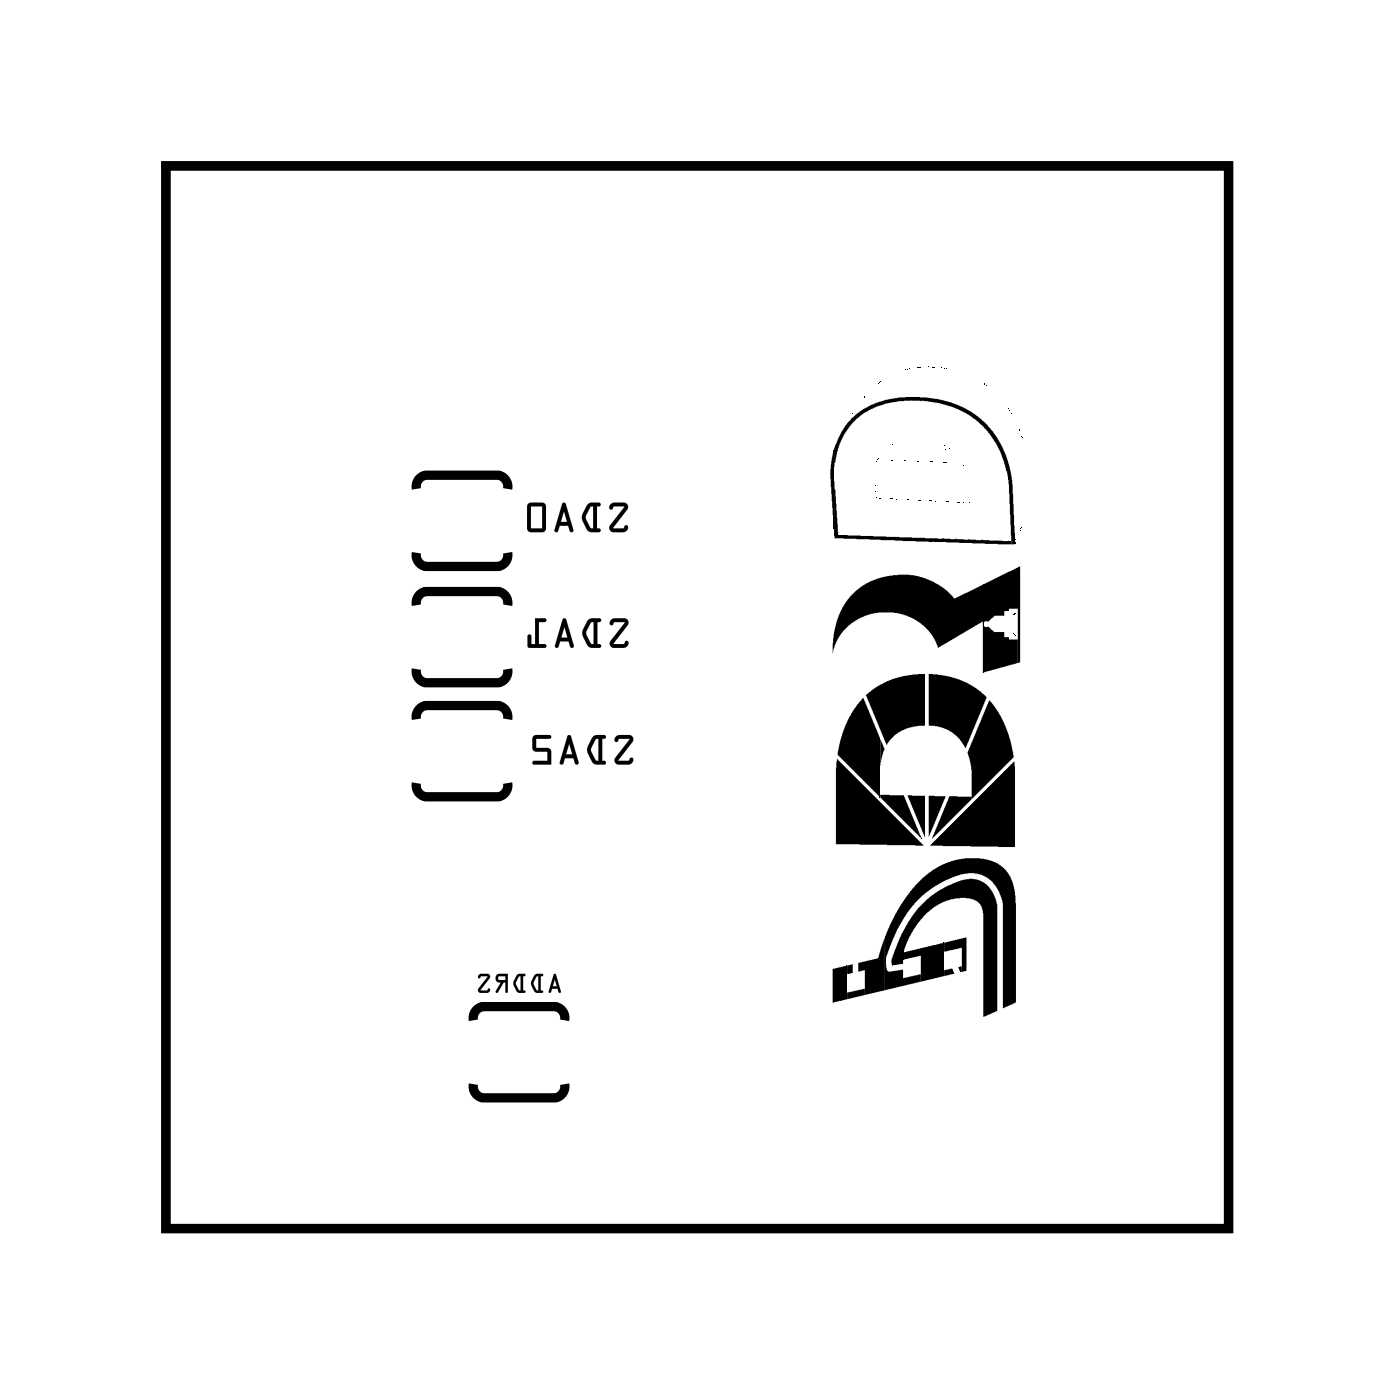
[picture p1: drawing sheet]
<svg xmlns="http://www.w3.org/2000/svg" width="31mm" height="31mm" viewBox="0 0 31 31" stroke-linecap="round" stroke-linejoin="round" font-family="sans-serif">
<path d="M3.6 3.6h23.3v23.3h-23.3zM9.1 12.1l.1 .2 .1 .1h1.6l.2-.1v-.2M9.1 10.7l.1-.2 .1-.1h1.6l.2 .1v.2M9.1 14.7l.1 .2 .1 .1h1.6l.2-.1v-.2M9.1 13.3l.1-.2 .1-.1h1.6l.2 .1v.2M9.1 17.2l.1 .2 .1 .1h1.6l.2-.1v-.2M9.1 15.8l.1-.2 .1-.1h1.6l.2 .1v.2M10.4 22.4v-.2l.2-.1h1.6l.1 .1 .1 .2M10.4 23.8v.2l.2 .1h1.6l.1-.1 .1-.2" fill="none" stroke="#000" stroke-width=".2"/>
<g fill="#000">
<path d="M18.3 9.9v1.5l-.1-.9zM18.3 9.9v1.7zM18.9 15.3l.4 .9v1.3l-.9-1 .1-.6zM19.3 16.2v1.3zM19.3 16.2l.1 .2-.1 .4zM19.3 17.4h.5l.4 1zM20.1 8l.1 .1zM18.3 16.6l1.9 1.9h-1.9zM19.9 17.4h.4v1zM19 15.2l.6-.3 .7-.1v1.1l-.6 .1-.3 .3zM20.4 17.4l.3 .1-.3 .8zM20.7 10.1h.1z"/>
<path d="M20.8 17.5h.5l-.9 .9zM18.7 13l.4-.3 .6-.1 .7 .1 .5 .4 .7-.3v1.9l-.1-1.1-.9 .6-.2-.4-.4-.2-.4-.2h-.5l-.5 .3-.2 .3-.1 .3 .1-.8zM21.6 12.8v1.9zM20.4 14.8l.6 .1 .6 .4-.4 1.1-.3-.4-.5-.1zM18.3 10.6l.1 1.1 3.7 .2h.1l-3.9-.1zM21.7 15.4l.3 .4 .2 .8-.9 .9-.1-1zM18.7 9.2l.5-.4 .6-.1 .9 .1 .7 .3 .4 .5 .3 .5 .1 1.8-.1-1.3-.1-.5-.3-.6-.3-.3-.5-.3-.6-.1h-.6l-.5 .1-.3 .2-.3 .3-.3 .8v-.4zM22.2 11.7l.1 .2zM20.7 18.2l1.5-1.5 .1 1.9-1.9-.1zM21.6 13.7l.2 .2h.2l.1 .1h.2v.5l-.7 .2zM21.6 12.8l.8-.4-.1 2.1v-1.2h-.2l-.1 .2h-.2l-.2 .1zM18.3 21.2h.3v.7l-.3 .1z"/>
<path d="M18.6 21.2v.7zM18.6 21.2l.1-.1v.2l-.1 .1zM18.6 21.8l.4-.1-.1 .1-.2 .1h-.1zM18.8 21.1l.4-.1 .2-.4v1.1l-.4 .1v-.5h-.2zM19.4 20.5v1.2zM19.8 20.4v.7l-.2 .1zM19.8 20.4v.6zM19.4 21.1l.1 .2h.3v.1h.4v.1l-.8 .2zM19.8 20.9l.9-.2v.7l-.5 .1v-.5h-.4zM20.7 20.7v.7zM20.7 21.3l.2-.1v.2h-.2zM21 21.2h.1v.1z"/>
<path d="M20.7 20.7l.5-.1v.7h-.1v-.5l-.4 .1zM20.2 19.9l.4-.4 .5-.2h.4l.2 .2 .2 .3v2.4l-.3 .1-.1-2.5-.2-.1h-.3l-.5 .2-.4 .4-.3 .5v-.4zM20.2 19.3l.5-.4 .4-.1 .6 .1 .4 .2 .2 .5v2.4l-.3 .1v-2.3l-.2-.4-.3-.2h-.6l-.7 .4-.4 .5-.4 .9v-.5l.1-.2z"/>
<path d="M3.6 3.6h23.3v23.3h-23.3zM3.6 3.6v23.3h23.3v-23.3z"/>
<path d="M13.4 11.1v.1l.3-.1-.3 .5 .3 .1v-.2l-.3 .1 .4-.5zM13.4 11.1h.4l-.4 .5 .3-.1v.2l-.3-.1 .3-.5-.3 .1zM12.9 11.1l-.1 .3 .1 .2 .2 .1v-.6l.1-.1zM12.9 11.1l.3-.1-.1 .1v.6l-.2-.1-.1-.2zM13 11.1v.5l-.2-.3zM13 11.1l-.2 .2 .2 .3zM12.3 11l-.1 .6 .1-.1h.2v.2l-.1-.7zM12.3 11l.2 .7v-.2h-.2l-.1 .2v-.1zM12.4 11.2v.2h-.1zM12.4 11.2l-.1 .2h.1zM11.6 11v.6l.3 .1 .1-.6zM11.6 11l.4 .1-.1 .6-.3-.1zM11.6 11.1h.3v.5h-.3zM11.6 11.1v.5h.3v-.5z"/>
<path d="M13.4 11.1v.1l.3-.1-.3 .5 .3 .1v-.2l-.3 .1 .4-.5zM12.9 11.1a.39 .39 0 0 0 0 .5h.3h-.1v-.5l.1-.1zM13 11.1v.5l-.2-.3zM12.3 11l-.1 .6 .1-.1h.2v.2l-.1-.7zM12.4 11.2v.2h-.1zM11.6 11v.6l.3 .1 .1-.6zM11.6 11.1h.3v.5h-.3z"/>
<path d="M13.4 13.6v.1h.3l-.3 .4 .3 .1 .1-.1h-.4l.4-.5zM13.4 13.6h.4l-.4 .5h.4l-.1 .1-.3-.1 .3-.4h-.3zM12.9 13.6l-.1 .4 .1 .2h.3l-.1-.6h.1zM12.9 13.6h.3h-.1l.1 .6h-.3l-.1-.2zM13 13.6v.5l-.2-.2zM13 13.6l-.2 .3 .2 .2zM12.3 13.6l-.1 .6 .1-.1h.2l.1 .1-.2-.6zM12.3 13.6l.3 .6-.1-.1h-.2l-.1 .1zM12.4 13.7v.3h-.1zM12.4 13.7l-.1 .3h.1zM11.7 13.6v.5h-.1v-.2v.3h.4v-.1h-.2v-.5h.2zM11.7 13.6h.3h-.2v.5h.2v.1h-.4v-.3v.2h.1z"/>
<path d="M13.4 13.6v.1h.3l-.3 .4 .3 .1 .1-.1h-.4l.4-.5zM12.9 13.6a.39 .39 0 0 0 0 .6h.3l-.1-.1v-.5h.1zM13 13.6v.5l-.2-.2zM12.3 13.6l-.1 .6 .1-.1h.2l.1 .1-.2-.6zM12.4 13.7v.3h-.1zM11.7 13.6v.5h-.1v-.2v.3h.4v-.1h-.2v-.5h.2z"/>
<path d="M13.5 16.1v.2l.3-.1-.3 .5 .3 .1 .1-.2-.3 .1 .3-.5zM13.5 16.1l.4 .1-.3 .5 .3-.1-.1 .2-.3-.1 .3-.5-.3 .1zM13 16.2l-.1 .3 .1 .2 .3 .1-.1-.6 .1-.1zM13 16.2l.3-.1-.1 .1 .1 .6-.3-.1-.1-.2zM13.1 16.2v.5l-.1-.3zM13.1 16.2l-.1 .2 .1 .3zM12.4 16.1l-.1 .6 .1-.1h.2l.1 .2-.2-.7zM12.5 16.1l.2 .7-.1-.2h-.2l-.1 .2v-.1zM12.5 16.3v.2h-.1zM12.5 16.3l-.1 .2h.1zM11.7 16.1v.3l.3 .1v.2h-.3l.4 .1v-.4h-.3v-.2l.3-.1zM11.7 16.1h.4l-.3 .1v.2h.3v.4l-.4-.1h.3v-.2l-.3-.1z"/>
<path d="M13.5 16.1v.2l.3-.1-.3 .5 .3 .1 .1-.2-.3 .1 .3-.5zM13 16.2a.39 .39 0 0 0 0 .5h.3h-.1v-.5l.1-.1zM13.1 16.2v.5l-.1-.3zM12.4 16.1l-.1 .6 .1-.1h.2l.1 .2-.2-.7zM12.5 16.3v.2h-.1zM11.7 16.1v.3l.3 .1v.2h-.3l.4 .1v-.4h-.3v-.2l.3-.1z"/>
<path d="M12.1 21.4l-.1 .4 .2-.1 .1 .1zM12.1 21.4l.2 .4-.1-.1-.2 .1zM12.2 21.5v.1h-.1zM12.2 21.5l-.1 .1h.1zM11.7 21.4v.2v.2h.2v-.4zM11.7 21.4h.2v.4h-.2v-.2zM11.8 21.4v.3l-.1-.1zM11.8 21.4l-.1 .2 .1 .1zM11.3 21.4v.2v.2h.2v-.4zM11.3 21.4h.2v.4h-.2v-.2zM11.4 21.4v.3l-.1-.1zM11.4 21.4l-.1 .2 .1 .1zM10.9 21.4v.1h.1l-.1 .3 .2-.3v.3v-.5zM10.9 21.4l.2-.1v.5v-.3l-.2 .3 .1-.3h-.1zM10.9 21.4h.2v.1h-.2zM10.9 21.4l.2 .1v-.1zM10.5 21.4h.2l-.2 .3 .2 .1v-.1h-.2l.2-.3zM10.5 21.4h.2l-.2 .3h.2v.1l-.2-.1 .2-.3h-.2z"/>
<path d="M12.1 21.4l-.1 .4 .2-.1 .1 .1zM12.2 21.5v.1h-.1zM11.7 21.4v.2v.2h.2v-.4zM11.8 21.4v.3l-.1-.1zM11.3 21.4v.2v.2h.2v-.4zM11.4 21.4v.3l-.1-.1zM10.9 21.4v.1h.1l-.1 .3 .2-.3v.3v-.5zM10.9 21.4h.2v.1h-.2zM10.5 21.4h.2l-.2 .3 .2 .1v-.1h-.2l.2-.3z"/>
</g>
<path d="M9.4 10.8h.6v1.3h-.6z" fill="#fff"/>
<path d="M9.4 10.8h.6v1.3h-.6z" fill="none" stroke="#fff" stroke-width=".25"/>
<path d="M10.3 10.8h.6v1.3h-.6z" fill="#fff"/>
<path d="M10.3 10.8h.6v1.3h-.6z" fill="none" stroke="#fff" stroke-width=".25"/>
<path d="M9.4 13.3h.6v1.3h-.6z" fill="#fff"/>
<path d="M9.4 13.3h.6v1.3h-.6z" fill="none" stroke="#fff" stroke-width=".25"/>
<path d="M10.3 13.3h.6v1.3h-.6z" fill="#fff"/>
<path d="M10.3 13.3h.6v1.3h-.6z" fill="none" stroke="#fff" stroke-width=".25"/>
<path d="M9.4 15.8h.6v1.3h-.6z" fill="#fff"/>
<path d="M9.4 15.8h.6v1.3h-.6z" fill="none" stroke="#fff" stroke-width=".25"/>
<path d="M10.3 15.8h.6v1.3h-.6z" fill="#fff"/>
<path d="M10.3 15.8h.6v1.3h-.6z" fill="none" stroke="#fff" stroke-width=".25"/>
<path d="M11.5 22.4h.6v1.3h-.6z" fill="#fff"/>
<path d="M11.5 22.4h.6v1.3h-.6z" fill="none" stroke="#fff" stroke-width=".25"/>
<path d="M10.6 22.4h.6v1.3h-.6z" fill="#fff"/>
<path d="M10.6 22.4h.6v1.3h-.6z" fill="none" stroke="#fff" stroke-width=".25"/>
<circle cx="17.8" cy="5.1" r=".72" fill="#fff"/>
<circle cx="17.8" cy="5.1" r=".72" fill="none" stroke="#fff" stroke-width=".69" stroke-linecap="butt"/>
<path d="M17.1 4.4h1.5v1.5h-1.5z" fill="#fff"/>
<path d="M17.1 4.4h1.5v1.5h-1.5z" fill="none" stroke="#fff" stroke-width=".69" stroke-linecap="butt"/>
<circle cx="15.3" cy="5.1" r=".72" fill="#fff"/>
<circle cx="15.3" cy="5.1" r=".72" fill="none" stroke="#fff" stroke-width=".69" stroke-linecap="butt"/>
<circle cx="12.8" cy="5.1" r=".72" fill="#fff"/>
<circle cx="12.8" cy="5.1" r=".72" fill="none" stroke="#fff" stroke-width=".69" stroke-linecap="butt"/>
<circle cx="10.2" cy="5.1" r=".72" fill="#fff"/>
<circle cx="10.2" cy="5.1" r=".72" fill="none" stroke="#fff" stroke-width=".69" stroke-linecap="butt"/>
<circle cx="5.1" cy="25.5" r=".72" fill="#fff"/>
<circle cx="5.1" cy="25.5" r=".72" fill="none" stroke="#fff" stroke-width=".69" stroke-linecap="butt"/>
<circle cx="7.7" cy="25.5" r=".72" fill="#fff"/>
<circle cx="7.7" cy="25.5" r=".72" fill="none" stroke="#fff" stroke-width=".69" stroke-linecap="butt"/>
<circle cx="10.2" cy="25.5" r=".72" fill="#fff"/>
<circle cx="10.2" cy="25.5" r=".72" fill="none" stroke="#fff" stroke-width=".69" stroke-linecap="butt"/>
<circle cx="12.8" cy="25.5" r=".72" fill="#fff"/>
<circle cx="12.8" cy="25.5" r=".72" fill="none" stroke="#fff" stroke-width=".69" stroke-linecap="butt"/>
<circle cx="15.3" cy="25.5" r=".72" fill="#fff"/>
<circle cx="15.3" cy="25.5" r=".72" fill="none" stroke="#fff" stroke-width=".69" stroke-linecap="butt"/>
<circle cx="17.8" cy="25.5" r=".72" fill="#fff"/>
<circle cx="17.8" cy="25.5" r=".72" fill="none" stroke="#fff" stroke-width=".69" stroke-linecap="butt"/>
<circle cx="20.4" cy="25.5" r=".72" fill="#fff"/>
<circle cx="20.4" cy="25.5" r=".72" fill="none" stroke="#fff" stroke-width=".69" stroke-linecap="butt"/>
<circle cx="22.9" cy="25.5" r=".72" fill="#fff"/>
<circle cx="22.9" cy="25.5" r=".72" fill="none" stroke="#fff" stroke-width=".69" stroke-linecap="butt"/>
<circle cx="25.5" cy="25.5" r=".72" fill="#fff"/>
<circle cx="25.5" cy="25.5" r=".72" fill="none" stroke="#fff" stroke-width=".69" stroke-linecap="butt"/>
<circle cx="24.7" cy="8.9" r=".68" fill="#fff"/>
<circle cx="24.7" cy="8.9" r=".68" fill="none" stroke="#fff" stroke-width=".6" stroke-linecap="butt"/>
<circle cx="24.7" cy="11.4" r=".68" fill="#fff"/>
<circle cx="24.7" cy="11.4" r=".68" fill="none" stroke="#fff" stroke-width=".6" stroke-linecap="butt"/>
<circle cx="24.7" cy="14" r=".68" fill="#fff"/>
<circle cx="24.7" cy="14" r=".68" fill="none" stroke="#fff" stroke-width=".6" stroke-linecap="butt"/>
<circle cx="24.7" cy="16.5" r=".68" fill="#fff"/>
<circle cx="24.7" cy="16.5" r=".68" fill="none" stroke="#fff" stroke-width=".6" stroke-linecap="butt"/>
<circle cx="24.7" cy="19" r=".68" fill="#fff"/>
<circle cx="24.7" cy="19" r=".68" fill="none" stroke="#fff" stroke-width=".6" stroke-linecap="butt"/>
<circle cx="24.7" cy="21.6" r=".68" fill="#fff"/>
<circle cx="24.7" cy="21.6" r=".68" fill="none" stroke="#fff" stroke-width=".6" stroke-linecap="butt"/>
<circle cx="5.9" cy="8.9" r=".68" fill="#fff"/>
<circle cx="5.9" cy="8.9" r=".68" fill="none" stroke="#fff" stroke-width=".6" stroke-linecap="butt"/>
<circle cx="5.9" cy="11.4" r=".68" fill="#fff"/>
<circle cx="5.9" cy="11.4" r=".68" fill="none" stroke="#fff" stroke-width=".6" stroke-linecap="butt"/>
<circle cx="5.9" cy="14" r=".68" fill="#fff"/>
<circle cx="5.9" cy="14" r=".68" fill="none" stroke="#fff" stroke-width=".6" stroke-linecap="butt"/>
<circle cx="5.9" cy="16.5" r=".68" fill="#fff"/>
<circle cx="5.9" cy="16.5" r=".68" fill="none" stroke="#fff" stroke-width=".6" stroke-linecap="butt"/>
<circle cx="5.9" cy="19" r=".68" fill="#fff"/>
<circle cx="5.9" cy="19" r=".68" fill="none" stroke="#fff" stroke-width=".6" stroke-linecap="butt"/>
<circle cx="5.9" cy="21.6" r=".68" fill="#fff"/>
<circle cx="5.9" cy="21.6" r=".68" fill="none" stroke="#fff" stroke-width=".6" stroke-linecap="butt"/>
</svg>
